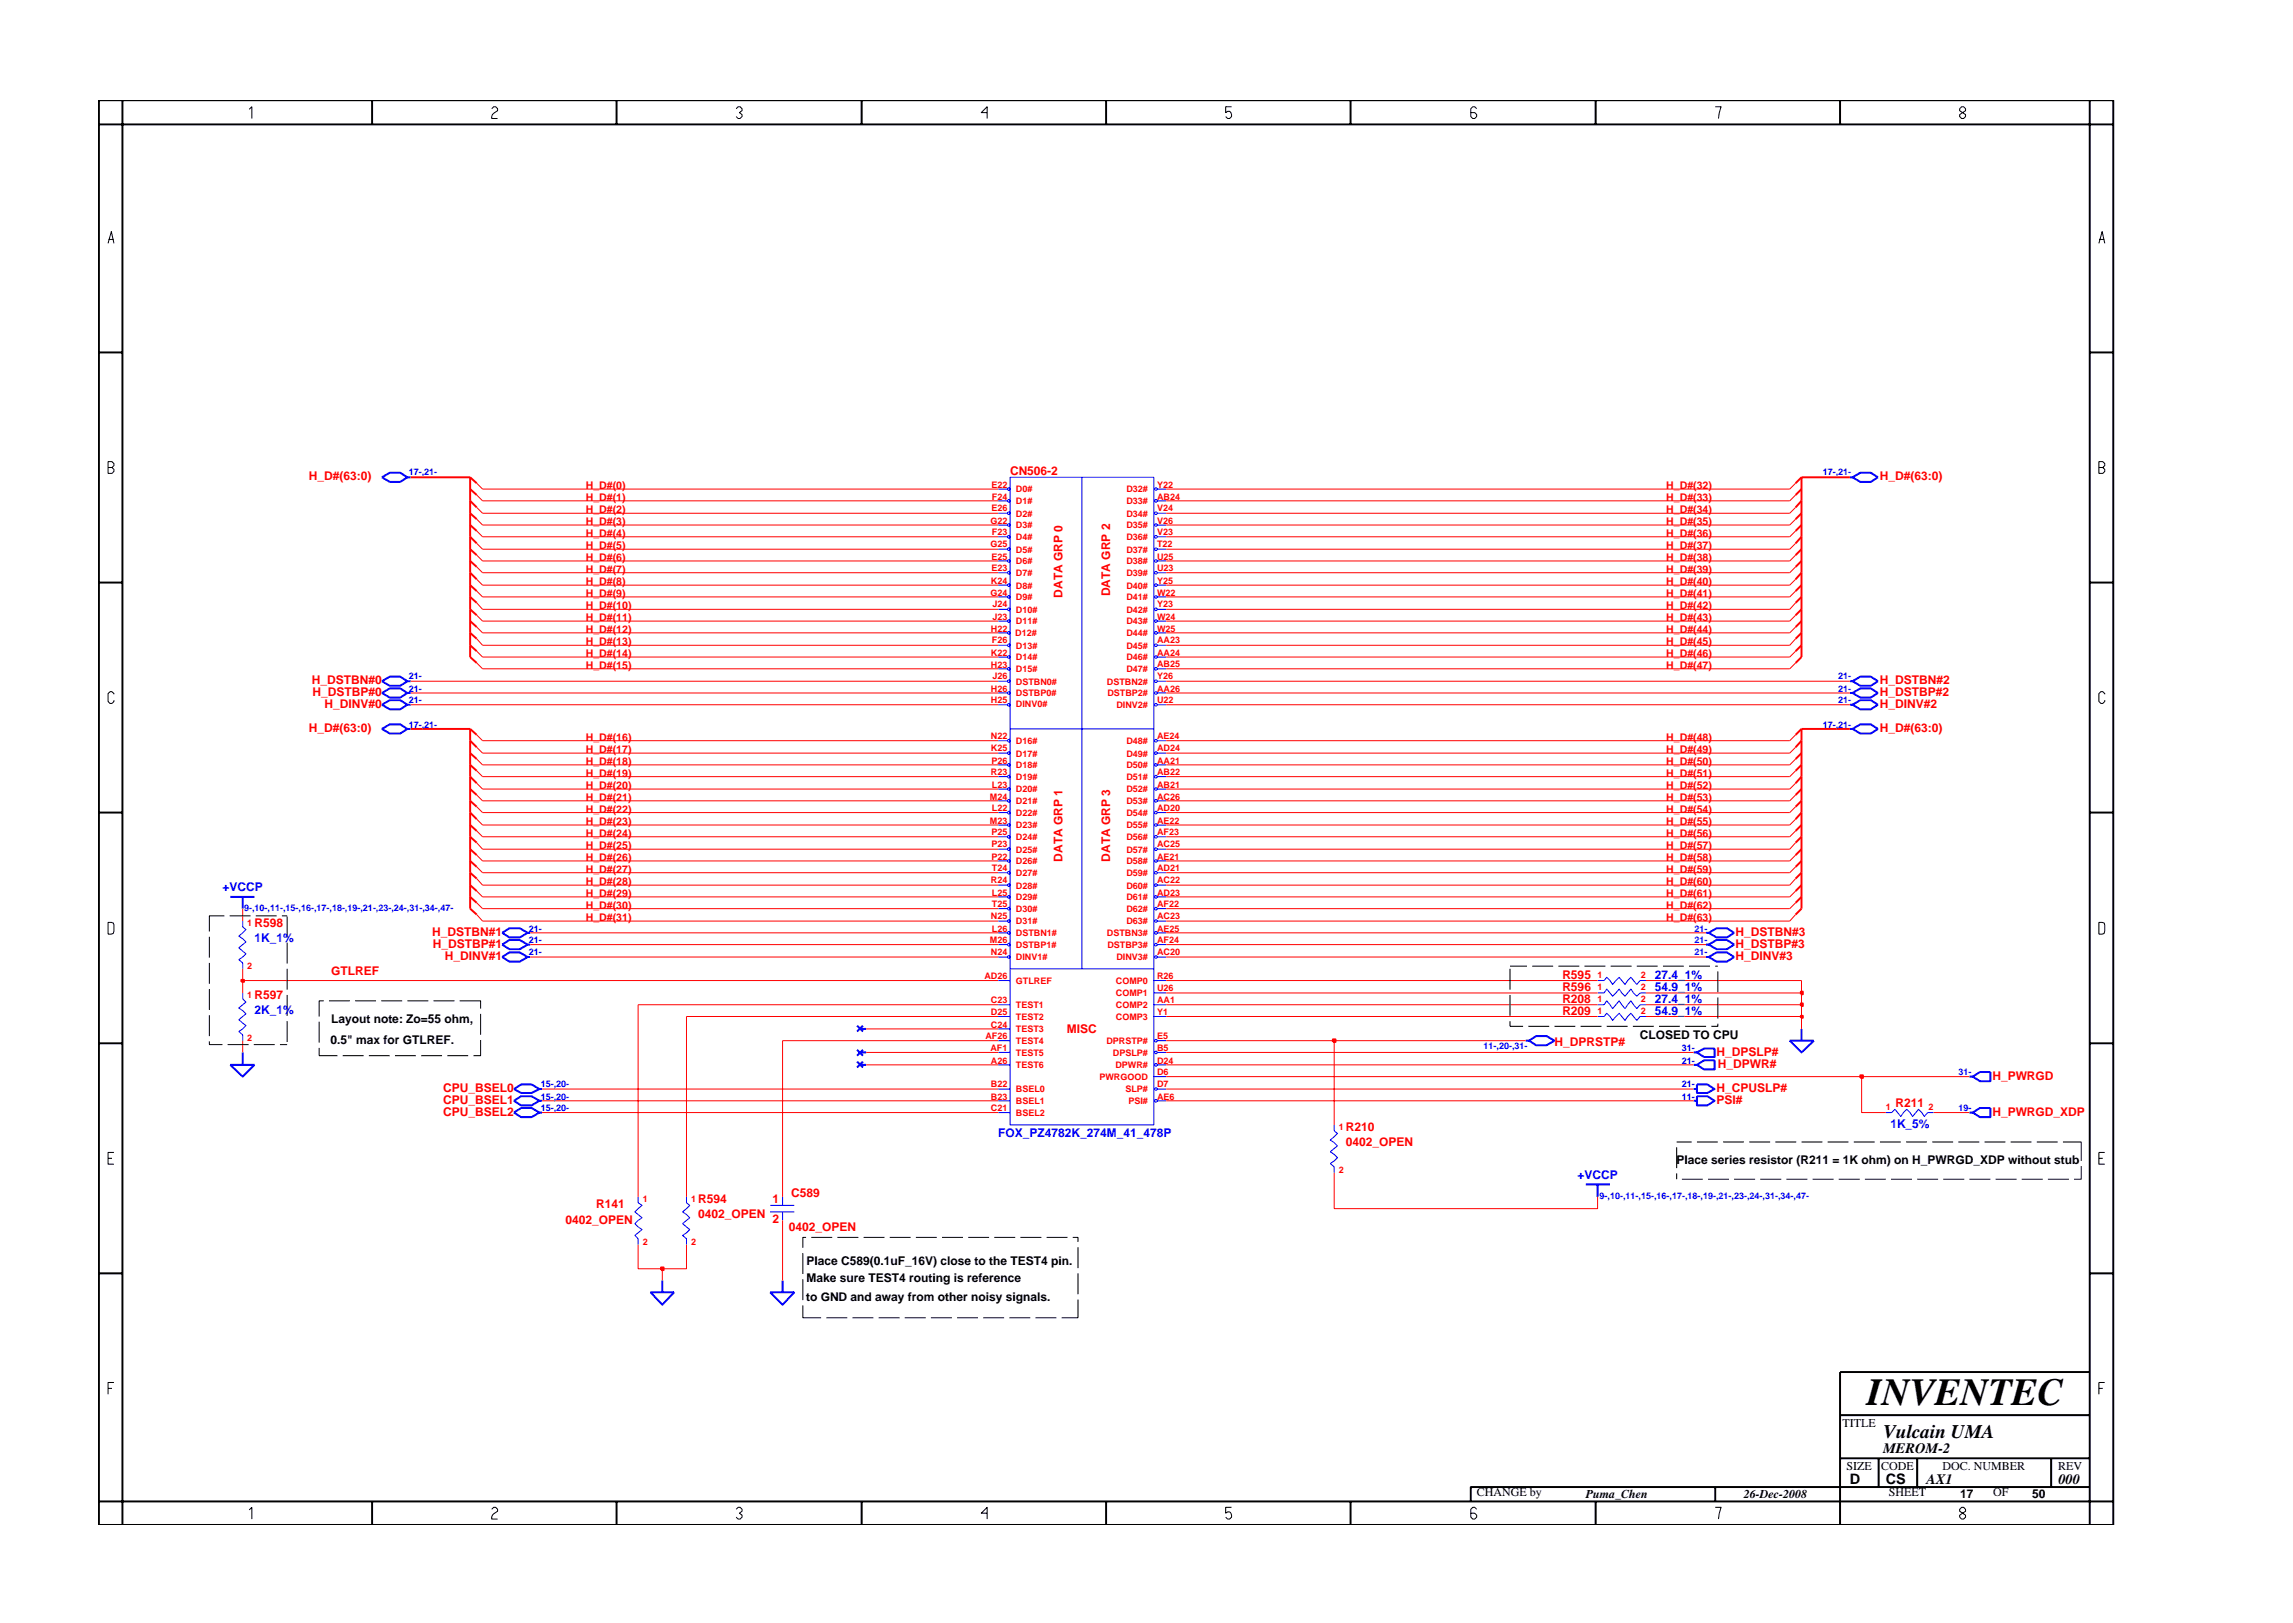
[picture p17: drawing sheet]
<svg xmlns="http://www.w3.org/2000/svg" width="297mm" height="210mm" viewBox="0 0 297 210" stroke-linecap="round" stroke-linejoin="round" font-family="sans-serif">
<defs><g id="words">
<text font-size="5" x="241.8" y="182">INVENTEC</text>
<text font-size="2.5" x="244" y="186.3">Vulcain UMA</text>
<g font-size="1.9">
<text x="244" y="188.2">MEROM-2</text>
<text x="239.6" y="192.2">D</text>
<text x="244.3" y="192.3">CS</text>
<text x="249.5" y="192.2">AX1</text>
<text x="266.6" y="192.2">000</text>
</g>
<g font-size="1.6" fill="#f00">
<text x="40" y="62.2">H_D#(63:0)</text>
<text x="130.8" y="61.6">CN506-2</text>
<text x="243.5" y="62.2">H_D#(63:0)</text>
<text x="137.7" y="77.4" transform="rotate(-90 137.7 77.4)">DATA GRP 0</text>
<text x="143.8" y="77.3" transform="rotate(-90 143.8 77.3)">DATA GRP 2</text>
<text x="40.4" y="88.6">H_DSTBN#0</text>
<text x="243.5" y="88.6">H_DSTBN#2</text>
<text x="40" y="94.8">H_D#(63:0)</text>
<text x="40.5" y="90.2">H_DSTBP#0</text>
<text x="42" y="91.7">H_DINV#0</text>
<text x="243.5" y="90.2">H_DSTBP#2</text>
<text x="243.5" y="91.7">H_DINV#2</text>
<text x="243.5" y="94.8">H_D#(63:0)</text>
<text x="137.7" y="111.6" transform="rotate(-90 137.7 111.6)">DATA GRP 1</text>
<text x="143.8" y="111.6" transform="rotate(-90 143.8 111.6)">DATA GRP 3</text>
<text x="33" y="120.1">R598</text>
<text x="56" y="121.3">H_DSTBN#1</text>
<text x="56.1" y="122.8">H_DSTBP#1</text>
<text x="57.6" y="124.3">H_DINV#1</text>
<text x="224.8" y="122.8">H_DSTBP#3</text>
<text x="224.8" y="121.3">H_DSTBN#3</text>
<text x="224.8" y="124.3">H_DINV#3</text>
<text x="33" y="129.4">R597</text>
<text x="42.9" y="126.3">GTLREF</text>
<text x="202.4" y="131.5">R209</text>
<text x="202.4" y="130">R208</text>
<text x="202.4" y="128.4">R596</text>
<text x="202.4" y="126.9">R595</text>
<text x="138.2" y="133.9">MISC</text>
<text x="201.4" y="135.6">H_DPRSTP#</text>
<text x="222.4" y="136.8">H_DPSLP#</text>
<text x="57.4" y="141.4">CPU_BSEL0</text>
<text x="57.4" y="143">CPU_BSEL1</text>
<text x="222.4" y="143">PSI#</text>
<text x="222.4" y="141.4">H_CPUSLP#</text>
<text x="222.5" y="138.4">H_DPWR#</text>
<text x="245.6" y="143.4">R211</text>
<text x="258.1" y="139.9">H_PWRGD</text>
<text x="57.4" y="144.5">CPU_BSEL2</text>
<text x="174.4" y="148.4">0402_OPEN</text>
<text x="174.4" y="146.5">R210</text>
<text x="258.1" y="144.5">H_PWRGD_XDP</text>
<text x="90.5" y="155.8">R594</text>
<text x="100.1" y="155.8">1</text>
<text x="102.5" y="155">C589</text>
<text x="73.3" y="158.6">0402_OPEN</text>
<text x="77.2" y="156.5">R141</text>
<text x="90.5" y="157.8">0402_OPEN</text>
<text x="100.1" y="158.5">2</text>
<text x="102.2" y="159.5">0402_OPEN</text>
</g>
<g font-size="1.6" fill="#00f">
<text x="28.8" y="115.4">+VCCP</text>
<text x="33" y="122">1K_1%</text>
<text x="33" y="131.3">2K_1%</text>
<text x="214.4" y="130">27.4_1%</text>
<text x="214.4" y="128.4">54.9_1%</text>
<text x="214.4" y="131.5">54.9_1%</text>
<text x="214.4" y="126.9">27.4_1%</text>
<text x="129.3" y="147.3">FOX_PZ4782K_274M_41_478P</text>
<text x="244.9" y="146.1">1K_5%</text>
<text x="204.3" y="152.7">+VCCP</text>
</g>
<g font-size="1.6">
<text x="42.8" y="135.2">0.5&quot; max for GTLREF.</text>
<text x="42.9" y="132.5">Layout note: Zo=55 ohm,</text>
<text x="212.4" y="134.6">CLOSED TO CPU</text>
<text x="217.2" y="150.8">Place series resistor (R211 = 1K ohm) on H_PWRGD_XDP without stub</text>
<text x="104.5" y="163.8">Place C589(0.1uF_16V) close to the TEST4 pin.</text>
<text x="104.5" y="166.1">Make sure TEST4 routing is reference</text>
<text x="104.4" y="168.6">to GND and away from other noisy signals.</text>
<text x="238.7" y="184.8">TITLE</text>
<text x="239.2" y="190.4">SIZE</text>
<text x="243.7" y="190.4">CODE</text>
<text x="251.6" y="190.4">DOC. NUMBER</text>
<text x="266.6" y="190.4">REV</text>
<text x="191.3" y="193.9">CHANGE by</text>
<text x="205.4" y="194.1">Puma_Chen</text>
<text x="225.9" y="194.1">26-Dec-2008</text>
<text x="244.7" y="193.9">SHEET</text>
<text x="253.9" y="194.1">17</text>
<text x="258.2" y="193.9">OF</text>
<text x="263.3" y="194.1">50</text>
</g>
<g font-size="1.4" fill="#f00">
<text x="75.9" y="64.9">H_D#(1)</text>
<text x="75.9" y="63.4">H_D#(0)</text>
<text x="215.8" y="64.9">H_D#(33)</text>
<text x="215.8" y="63.4">H_D#(32)</text>
<text x="75.9" y="68">H_D#(3)</text>
<text x="75.9" y="69.5">H_D#(4)</text>
<text x="75.9" y="71.1">H_D#(5)</text>
<text x="75.9" y="66.5">H_D#(2)</text>
<text x="215.8" y="71.1">H_D#(37)</text>
<text x="215.8" y="69.5">H_D#(36)</text>
<text x="215.8" y="68">H_D#(35)</text>
<text x="215.8" y="66.5">H_D#(34)</text>
<text x="75.9" y="72.7">H_D#(6)</text>
<text x="75.9" y="74.2">H_D#(7)</text>
<text x="75.9" y="75.8">H_D#(8)</text>
<text x="75.9" y="77.3">H_D#(9)</text>
<text x="215.8" y="72.7">H_D#(38)</text>
<text x="215.8" y="77.3">H_D#(41)</text>
<text x="215.8" y="75.8">H_D#(40)</text>
<text x="215.8" y="74.2">H_D#(39)</text>
<text x="75.9" y="78.9">H_D#(10)</text>
<text x="75.9" y="80.5">H_D#(11)</text>
<text x="75.9" y="82">H_D#(12)</text>
<text x="75.9" y="83.6">H_D#(13)</text>
<text x="215.8" y="83.6">H_D#(45)</text>
<text x="215.8" y="82">H_D#(44)</text>
<text x="215.8" y="80.5">H_D#(43)</text>
<text x="215.8" y="78.9">H_D#(42)</text>
<text x="75.9" y="85.1">H_D#(14)</text>
<text x="75.9" y="86.6">H_D#(15)</text>
<text x="215.8" y="86.6">H_D#(47)</text>
<text x="215.8" y="85.1">H_D#(46)</text>
<text x="75.9" y="96">H_D#(16)</text>
<text x="215.8" y="96">H_D#(48)</text>
<text x="75.9" y="97.6">H_D#(17)</text>
<text x="75.9" y="99.1">H_D#(18)</text>
<text x="75.9" y="100.6">H_D#(19)</text>
<text x="215.8" y="100.6">H_D#(51)</text>
<text x="215.8" y="99.1">H_D#(50)</text>
<text x="215.8" y="97.6">H_D#(49)</text>
<text x="75.9" y="103.7">H_D#(21)</text>
<text x="75.9" y="105.3">H_D#(22)</text>
<text x="75.9" y="106.9">H_D#(23)</text>
<text x="75.9" y="102.2">H_D#(20)</text>
<text x="215.8" y="103.7">H_D#(53)</text>
<text x="215.8" y="102.2">H_D#(52)</text>
<text x="215.8" y="106.9">H_D#(55)</text>
<text x="215.8" y="105.3">H_D#(54)</text>
<text x="75.9" y="108.4">H_D#(24)</text>
<text x="75.9" y="110">H_D#(25)</text>
<text x="75.9" y="111.5">H_D#(26)</text>
<text x="75.9" y="113.1">H_D#(27)</text>
<text x="215.8" y="113.1">H_D#(59)</text>
<text x="215.8" y="111.5">H_D#(58)</text>
<text x="215.8" y="110">H_D#(57)</text>
<text x="215.8" y="108.4">H_D#(56)</text>
<text x="75.9" y="116.2">H_D#(29)</text>
<text x="75.9" y="117.7">H_D#(30)</text>
<text x="75.9" y="119.3">H_D#(31)</text>
<text x="75.9" y="114.7">H_D#(28)</text>
<text x="215.8" y="119.3">H_D#(63)</text>
<text x="215.8" y="117.7">H_D#(62)</text>
<text x="215.8" y="116.2">H_D#(61)</text>
<text x="215.8" y="114.7">H_D#(60)</text>
</g>
<g font-size="1.2" fill="#00f">
<text x="52.9" y="61.6">17-,21-</text>
<text x="236.1" y="61.6">17-,21-</text>
<text x="52.9" y="88">21-</text>
<text x="52.9" y="89.6">21-</text>
<text x="238.1" y="89.6">21-</text>
<text x="238.1" y="88">21-</text>
<text x="52.9" y="94.3">17-,21-</text>
<text x="52.9" y="91.1">21-</text>
<text x="236.1" y="94.3">17-,21-</text>
<text x="238.1" y="91.1">21-</text>
<text x="31.6" y="118">9-,10-,11-,15-,16-,17-,18-,19-,21-,23-,24-,31-,34-,47-</text>
<text x="68.5" y="123.7">21-</text>
<text x="68.5" y="120.7">21-</text>
<text x="68.5" y="122.2">21-</text>
<text x="219.5" y="122.2">21-</text>
<text x="219.5" y="120.7">21-</text>
<text x="219.5" y="123.7">21-</text>
<text x="192.2" y="135.9">11-,20-,31-</text>
<text x="217.9" y="136.2">31-</text>
<text x="217.9" y="137.8">21-</text>
<text x="70" y="140.8">15-,20-</text>
<text x="70" y="142.4">15-,20-</text>
<text x="70" y="144">15-,20-</text>
<text x="217.9" y="142.4">11-</text>
<text x="217.9" y="140.8">21-</text>
<text x="253.7" y="144">19-</text>
<text x="253.7" y="139.3">31-</text>
<text x="207.2" y="155.3">9-,10-,11-,15-,16-,17-,18-,19-,21-,23-,24-,31-,34-,47-</text>
</g>
<g font-size="1.2" fill="#f00">
<text x="128.4" y="63.2">E22</text>
<text x="128.5" y="64.7">F24</text>
<text x="131.6" y="63.8">D0#</text>
<text x="131.6" y="65.3">D1#</text>
<text x="145.9" y="63.8">D32#</text>
<text x="145.9" y="65.3">D33#</text>
<text x="149.9" y="63.2">Y22</text>
<text x="149.9" y="64.7">AB24</text>
<text x="128.3" y="67.8">G22</text>
<text x="128.3" y="70.9">G25</text>
<text x="128.4" y="66.2">E26</text>
<text x="128.5" y="69.4">F23</text>
<text x="131.6" y="68.5">D3#</text>
<text x="131.6" y="66.9">D2#</text>
<text x="131.6" y="71.6">D5#</text>
<text x="131.6" y="70">D4#</text>
<text x="145.9" y="66.9">D34#</text>
<text x="145.9" y="68.5">D35#</text>
<text x="145.9" y="70">D36#</text>
<text x="145.9" y="71.6">D37#</text>
<text x="149.9" y="66.2">V24</text>
<text x="149.9" y="67.8">V26</text>
<text x="149.9" y="69.4">V23</text>
<text x="149.9" y="70.9">T22</text>
<text x="128.3" y="77.2">G24</text>
<text x="128.4" y="75.6">K24</text>
<text x="128.4" y="72.5">E25</text>
<text x="128.4" y="74">E23</text>
<text x="131.6" y="73.1">D6#</text>
<text x="131.6" y="74.6">D7#</text>
<text x="131.6" y="76.2">D8#</text>
<text x="131.6" y="77.8">D9#</text>
<text x="145.9" y="73.1">D38#</text>
<text x="145.9" y="74.6">D39#</text>
<text x="145.9" y="76.2">D40#</text>
<text x="145.9" y="77.8">D41#</text>
<text x="149.9" y="72.5">U25</text>
<text x="149.9" y="74">U23</text>
<text x="149.9" y="75.6">Y25</text>
<text x="149.9" y="77.2">W22</text>
<text x="128.4" y="81.8">H22</text>
<text x="128.5" y="83.3">F26</text>
<text x="128.6" y="78.7">J24</text>
<text x="128.6" y="80.3">J23</text>
<text x="131.5" y="82.3">D12#</text>
<text x="131.6" y="79.4">D10#</text>
<text x="131.6" y="80.9">D11#</text>
<text x="145.9" y="79.4">D42#</text>
<text x="145.9" y="80.9">D43#</text>
<text x="145.9" y="82.4">D44#</text>
<text x="149.9" y="78.7">Y23</text>
<text x="149.9" y="80.3">W24</text>
<text x="149.9" y="81.8">W25</text>
<text x="149.9" y="83.3">AA23</text>
<text x="128.4" y="84.9">K22</text>
<text x="128.4" y="86.5">H23</text>
<text x="128.4" y="89.6">H26</text>
<text x="128.6" y="88">J26</text>
<text x="131.6" y="84">D13#</text>
<text x="131.6" y="85.6">D14#</text>
<text x="131.6" y="87.1">D15#</text>
<text x="131.6" y="88.7">DSTBN0#</text>
<text x="143.4" y="88.7">DSTBN2#</text>
<text x="145.9" y="85.6">D46#</text>
<text x="145.9" y="87.1">D47#</text>
<text x="145.9" y="84">D45#</text>
<text x="149.9" y="84.9">AA24</text>
<text x="149.9" y="86.5">AB25</text>
<text x="149.9" y="89.6">AA26</text>
<text x="149.9" y="88">Y26</text>
<text x="128.4" y="95.8">N22</text>
<text x="128.4" y="91.1">H25</text>
<text x="131.6" y="90.2">DSTBP0#</text>
<text x="131.6" y="91.6">DINV0#</text>
<text x="143.5" y="90.2">DSTBP2#</text>
<text x="144.6" y="91.7">DINV2#</text>
<text x="149.9" y="95.8">AE24</text>
<text x="149.9" y="91.1">U22</text>
<text x="128.4" y="97.3">K25</text>
<text x="128.4" y="100.4">R23</text>
<text x="128.4" y="98.9">P26</text>
<text x="131.6" y="96.4">D16#</text>
<text x="131.6" y="98">D17#</text>
<text x="131.6" y="99.5">D18#</text>
<text x="131.6" y="101.1">D19#</text>
<text x="145.9" y="96.4">D48#</text>
<text x="145.9" y="98">D49#</text>
<text x="145.9" y="99.5">D50#</text>
<text x="145.9" y="101.1">D51#</text>
<text x="149.9" y="97.3">AD24</text>
<text x="149.9" y="98.9">AA21</text>
<text x="149.9" y="100.4">AB22</text>
<text x="128.2" y="103.6">M24</text>
<text x="128.2" y="106.7">M23</text>
<text x="128.5" y="102.1">L23</text>
<text x="128.5" y="105.1">L22</text>
<text x="131.6" y="102.7">D20#</text>
<text x="131.6" y="104.2">D21#</text>
<text x="131.6" y="105.7">D22#</text>
<text x="131.6" y="107.3">D23#</text>
<text x="145.9" y="102.7">D52#</text>
<text x="145.9" y="104.2">D53#</text>
<text x="145.9" y="105.7">D54#</text>
<text x="145.9" y="107.3">D55#</text>
<text x="149.9" y="102.1">AB21</text>
<text x="149.9" y="103.6">AC26</text>
<text x="149.9" y="105.1">AD20</text>
<text x="149.9" y="106.7">AE22</text>
<text x="128.4" y="108.2">P25</text>
<text x="128.4" y="109.8">P23</text>
<text x="128.4" y="111.4">P22</text>
<text x="128.5" y="112.9">T24</text>
<text x="131.6" y="108.8">D24#</text>
<text x="131.6" y="110.4">D25#</text>
<text x="131.6" y="112">D26#</text>
<text x="131.6" y="113.5">D27#</text>
<text x="145.9" y="113.5">D59#</text>
<text x="145.9" y="108.8">D56#</text>
<text x="145.9" y="110.4">D57#</text>
<text x="145.9" y="112">D58#</text>
<text x="149.9" y="108.2">AF23</text>
<text x="149.9" y="109.8">AC25</text>
<text x="149.9" y="111.4">AE21</text>
<text x="149.9" y="112.9">AD21</text>
<text x="32" y="119.9">1</text>
<text x="128.4" y="119.1">N25</text>
<text x="128.4" y="114.4">R24</text>
<text x="128.5" y="117.5">T25</text>
<text x="128.5" y="116">L25</text>
<text x="131.6" y="118.2">D30#</text>
<text x="131.6" y="119.8">D31#</text>
<text x="131.6" y="115.1">D28#</text>
<text x="131.6" y="116.6">D29#</text>
<text x="145.9" y="115.1">D60#</text>
<text x="145.9" y="116.6">D61#</text>
<text x="145.9" y="118.2">D62#</text>
<text x="145.9" y="119.8">D63#</text>
<text x="149.9" y="114.4">AC22</text>
<text x="149.9" y="116">AD23</text>
<text x="149.9" y="117.5">AF22</text>
<text x="149.9" y="119.1">AC23</text>
<text x="32" y="125.5">2</text>
<text x="128.2" y="122.2">M26</text>
<text x="128.4" y="123.7">N24</text>
<text x="128.5" y="120.7">L26</text>
<text x="131.6" y="122.8">DSTBP1#</text>
<text x="131.6" y="121.3">DSTBN1#</text>
<text x="131.6" y="124.4">DINV1#</text>
<text x="143.4" y="121.3">DSTBN3#</text>
<text x="143.5" y="122.8">DSTBP3#</text>
<text x="144.6" y="124.4">DINV3#</text>
<text x="149.9" y="122.2">AF24</text>
<text x="149.9" y="123.7">AC20</text>
<text x="149.9" y="120.7">AE25</text>
<text x="32" y="129.3">1</text>
<text x="127.5" y="126.9">AD26</text>
<text x="128.4" y="130">C23</text>
<text x="128.4" y="131.5">D25</text>
<text x="131.6" y="127.5">GTLREF</text>
<text x="131.6" y="130.6">TEST1</text>
<text x="144.6" y="127.5">COMP0</text>
<text x="144.6" y="129.1">COMP1</text>
<text x="144.6" y="130.6">COMP2</text>
<text x="149.9" y="126.9">R26</text>
<text x="149.9" y="128.4">U26</text>
<text x="149.9" y="130">AA1</text>
<text x="149.9" y="131.5">Y1</text>
<text x="207" y="128.2">1</text>
<text x="207" y="131.3">1</text>
<text x="207" y="126.7">1</text>
<text x="207" y="129.8">1</text>
<text x="212.6" y="131.3">2</text>
<text x="212.6" y="126.7">2</text>
<text x="212.6" y="129.8">2</text>
<text x="212.6" y="128.2">2</text>
<text x="32" y="134.8">2</text>
<text x="127.7" y="134.6">AF26</text>
<text x="128.3" y="136.2">AF1</text>
<text x="128.4" y="137.8">A26</text>
<text x="128.4" y="133.1">C24</text>
<text x="131.6" y="132.1">TEST2</text>
<text x="131.6" y="133.7">TEST3</text>
<text x="131.6" y="135.3">TEST4</text>
<text x="131.6" y="136.8">TEST5</text>
<text x="143.3" y="135.3">DPRSTP#</text>
<text x="144.2" y="136.8">DPSLP#</text>
<text x="144.6" y="132.1">COMP3</text>
<text x="149.9" y="134.6">E5</text>
<text x="149.9" y="136.2">B5</text>
<text x="149.9" y="137.8">D24</text>
<text x="128.4" y="140.8">B22</text>
<text x="128.4" y="142.4">B23</text>
<text x="128.4" y="144">C21</text>
<text x="131.6" y="138.4">TEST6</text>
<text x="131.6" y="141.5">BSEL0</text>
<text x="131.6" y="143">BSEL1</text>
<text x="142.4" y="139.9">PWRGOOD</text>
<text x="144.5" y="138.4">DPWR#</text>
<text x="145.8" y="141.5">SLP#</text>
<text x="146.2" y="143">PSI#</text>
<text x="149.9" y="142.4">AE6</text>
<text x="149.9" y="139.3">D6</text>
<text x="149.9" y="140.8">D7</text>
<text x="244.3" y="143.8">1</text>
<text x="249.8" y="143.8">2</text>
<text x="131.6" y="144.6">BSEL2</text>
<text x="173.4" y="146.4">1</text>
<text x="83.3" y="155.7">1</text>
<text x="89.5" y="155.7">1</text>
<text x="173.4" y="151.9">2</text>
<text x="83.3" y="161.2">2</text>
<text x="89.5" y="161.2">2</text>
</g>
</g></defs>
<g fill="none" stroke="#f00" stroke-width=".13">
<path d="M61.8 73.4l.7 .8M61.8 65.7l.7 .8M61.8 70.4l.7 .7M61.8 67.3l.7 .7M61.8 76.6l.7 .7M61.8 79.7l.7 .8M61.8 62.6l.7 .8M61.8 75l.7 .8M61.8 64.1l.7 .8M61.8 68.8l.7 .7M61.8 71.9l.7 .8M61.8 78.1l.7 .8"/>
<path d="M232.6 70.4l-.8 .7M232.6 71.9l-.8 .8M232.6 62.6l-.8 .8M232.6 65.7l-.8 .8M232.6 68.8l-.8 .7M232.6 75l-.8 .8M232.6 67.3l-.8 .7M232.6 79.7l-.8 .8M232.6 73.4l-.8 .8M232.6 64.1l-.8 .8M232.6 78.1l-.8 .8M232.6 76.6l-.8 .7"/>
<path d="M61.8 81.2l.7 .8M61.8 82.7l.7 .9M61.8 98.3l.7 .8M61.8 95.2l.7 .8M61.8 96.8l.7 .8M61.8 99.9l.7 .7M61.8 84.4l.7 .7M61.8 85.9l.7 .7M232.6 81.2l-.8 .8M232.6 98.3l-.8 .8M232.6 82.7l-.8 .9M232.6 99.9l-.8 .7"/>
<path d="M232.6 95.2l-.8 .8M232.6 96.8l-.8 .8M232.6 85.9l-.8 .7M232.6 84.4l-.8 .7M61.8 106.1l.7 .8M61.8 101.5l.7 .7M61.8 110.8l.7 .7M61.8 104.5l.7 .8M61.8 103l.7 .7M61.8 112.3l.7 .8M61.8 118.5l.7 .8M61.8 109.2l.7 .8"/>
<path d="M61.8 107.6l.7 .8M61.8 115.4l.7 .8M61.8 113.8l.7 .9M61.8 117l.7 .7M232.6 112.3l-.8 .8M232.6 117l-.8 .7M232.6 101.5l-.8 .7M232.6 115.4l-.8 .8M232.6 110.8l-.8 .7M232.6 118.5l-.8 .8M232.6 103l-.8 .7M232.6 109.2l-.8 .8"/>
<path d="M232.6 106.1l-.8 .8M232.6 104.5l-.8 .8M232.6 107.6l-.8 .8M232.6 113.8l-.8 .9M101.4 158.1v7.8M82.7 161.2v3.2h3.1v1.5"/>
</g>
<g fill="none" stroke="#f00" stroke-width=".25">
<path d="M60.9 72.7l.9 .7M60.9 64.9l.9 .8M60.9 69.5l.9 .9M60.9 66.5l.9 .8M60.9 75.8l.9 .8M60.9 78.9l.9 .8M60.9 61.8l.9 .8M60.9 74.2l.9 .8M60.9 63.4l.9 .7M60.9 68l.9 .8M60.9 71.1l.9 .8M60.9 77.3l.9 .8"/>
<path d="M233.4 69.5l-.8 .9M233.4 71.1l-.8 .8M233.4 61.8l-.8 .8M233.4 64.9l-.8 .8M233.4 68l-.8 .8M233.4 74.2l-.8 .8M233.4 66.5l-.8 .8M233.4 78.9l-.8 .8M233.4 72.7l-.8 .7M233.4 63.4l-.8 .7M233.4 77.3l-.8 .8M233.4 75.8l-.8 .8"/>
<path d="M60.9 80.5l.9 .7M60.9 82l.9 .7M60.9 97.6l.9 .7M60.9 94.4l.9 .8M60.9 96l.9 .8M60.9 99.1l.9 .8M60.9 83.6l.9 .8M60.9 85.1l.9 .8M233.4 80.5l-.8 .7M233.4 97.6l-.8 .7M233.4 82l-.8 .7M233.4 99.1l-.8 .8"/>
<path d="M233.4 94.4l-.8 .8M233.4 96l-.8 .8M233.4 85.1l-.8 .8M233.4 83.6l-.8 .8M60.9 105.3l.9 .8M60.9 100.6l.9 .9M60.9 110l.9 .8M60.9 103.7l.9 .8M60.9 102.2l.9 .8M60.9 111.5l.9 .8M60.9 117.7l.9 .8M60.9 108.4l.9 .8"/>
<path d="M60.9 106.9l.9 .7M60.9 114.7l.9 .7M60.9 113.1l.9 .7M60.9 116.2l.9 .8M233.4 111.5l-.8 .8M233.4 116.2l-.8 .8M233.4 100.6l-.8 .9M233.4 114.7l-.8 .7M233.4 110l-.8 .8M233.4 117.7l-.8 .8M233.4 102.2l-.8 .8M233.4 108.4l-.8 .8"/>
<path d="M233.4 105.3l-.8 .8M233.4 103.7l-.8 .8M233.4 106.9l-.8 .7M233.4 113.1l-.8 .7"/>
</g>
<g fill="none" stroke="#00f" stroke-width=".25">
<path d="M49.5 61.8l1-.6h1.3l1 .6-1 .6h-1.3zM52.8 61.8h.4M239.6 61.8h.4M240 61.8l1-.6h1.3l1 .6-1 .6h-1.3zM49.5 91.3l1-.6h1.3l1 .6-1 .6h-1.3zM49.5 88.3l1-.6h1.3l1 .6-1 .5h-1.3zM49.5 94.4l1-.6h1.3l1 .6-1 .6h-1.3zM49.5 89.8l1-.6h1.3l1 .6-1 .6h-1.3zM52.8 91.3h.4M52.8 88.3h.4M52.8 94.4h.4M52.8 89.8h.4"/>
<path d="M239.6 91.3h.4M239.6 88.3h.4M239.6 94.4h.4M239.6 89.8h.4M240 94.4l1-.6h1.3l1 .6-1 .6h-1.3zM240 88.3l1-.6h1.3l1 .6-1 .5h-1.3zM240 89.8l1-.6h1.3l1 .6-1 .6h-1.3zM240 91.3l1-.6h1.3l1 .6-1 .6h-1.3zM29.8 116.2h3.2M31.4 116.2v1.5M29.8 138h3.2l-1.6 1.5zM31.4 136.3v1.7"/>
<path d="M65.1 124l.9-.6h1.3l1.1 .6-1.1 .6h-1.3zM65.1 122.4l.9-.6h1.3l1.1 .6-1.1 .6h-1.3zM65.1 120.8l.9-.5h1.3l1.1 .5-1.1 .6h-1.3zM68.4 124h.3M68.4 120.8h.3M68.4 122.4h.3M111 137.5l.8 .8M111 136l.8 .8M111 132.9l.8 .7M111.4 138h.8M111.4 136.3h.8M111.4 133.3h.8"/>
<path d="M111.8 137.5l-.8 .8M111.8 136l-.8 .8M111.8 132.9l-.8 .7M197.6 134.8h.5M198.1 134.8l.9-.6h1.3l1.1 .6-1.1 .6h-1.3zM219.4 138h.4M219.4 136.3h.4M219.8 138l1-.6h1.3v1.1h-1.3zM219.8 136.3l1-.5h1.3v1.1h-1.3zM221 124h.3M221 120.8h.3M221 122.4h.3"/>
<path d="M221.3 120.8l1.1-.5h1.3l.9 .5-.9 .6h-1.3zM221.3 124l1.1-.6h1.3l.9 .6-.9 .6h-1.3zM221.3 122.4l1.1-.6h1.3l.9 .6-.9 .6h-1.3zM231.8 134.8h3.2l-1.6 1.5zM233.4 133.3v1.5M255.1 139.5h.5M255.6 139.5l.9-.6h1.3v1.2h-1.3zM66.6 141.1l.9-.6h1.4l1 .6-1 .5h-1.4zM66.6 144.1l.9-.6h1.4l1 .6-1 .6h-1.4zM66.6 142.6l.9-.6h1.4l1 .6-1 .6h-1.4zM69.9 144.1h.3M69.9 142.6h.3"/>
<path d="M69.9 141.1h.3M205.4 153.4h3.2M207 153.4v1.7M219.4 142.6h.4M219.4 141.1h.4M219.8 142h1.4l.9 .6-.9 .6h-1.4zM219.8 140.5h1.4l.9 .6-.9 .5h-1.4zM255.1 144.1h.5M255.6 144.1l.9-.6h1.3v1.2h-1.3zM84.3 167.4h3l-1.5 1.6zM85.8 165.9v1.5M99.8 167.4h3.1l-1.5 1.6z"/>
<path d="M101.4 165.9v1.5"/>
</g>
<g fill="none" stroke="#00f" stroke-width=".13">
<path d="M129.3 63.4h1.2M129.3 64.9h1.2M129.3 66.5h1.2M129.3 68h1.2M129.3 69.5h1.2M129.3 71.1h1.2M129.3 72.7h1.2M129.3 74.2h1.2M129.3 75.8h1.2M129.3 77.3h1.2M129.3 78.9h1.2M130.8 61.8h18.7v83.9h-18.7z"/>
<path d="M140.2 61.8v63.7M149.9 63.4h1.2M149.9 64.9h1.2M149.9 66.5h1.2M149.9 68h1.2M149.9 69.5h1.2M149.9 71.1h1.2M149.9 72.7h1.2M149.9 74.2h1.2M149.9 75.8h1.2M149.9 77.3h1.2M149.9 78.9h1.2"/>
<path d="M129.3 80.5h1.2M129.3 82h1.2M129.3 83.6h1.2M129.3 85.1h1.2M129.3 86.6h1.2M129.3 88.3h1.2M129.3 89.8h1.2M129.3 91.3h1.2M129.3 96h1.2M129.3 97.6h1.2M129.3 99.1h1.2M130.8 94.4h18.7"/>
<path d="M149.9 80.5h1.2M149.9 82h1.2M149.9 83.6h1.2M149.9 85.1h1.2M149.9 86.6h1.2M149.9 88.3h1.2M149.9 89.8h1.2M149.9 91.3h1.2M149.9 96h1.2M149.9 97.6h1.2M149.9 99.1h1.2M31.4 119.3v.8l.5 .3-1 .9 1 .7-1 .8 1 .8-1 .7 .5 .4v.8"/>
<path d="M129.3 100.6h1.2M129.3 102.2h1.2M129.3 103.7h1.2M129.3 105.3h1.2M129.3 106.9h1.2M129.3 108.4h1.2M129.3 110h1.2M129.3 111.5h1.2M129.3 113.1h1.2M129.3 114.7h1.2M129.3 116.2h1.2M129.3 117.7h1.2"/>
<path d="M129.3 119.3h1.2M149.9 100.6h1.2M149.9 102.2h1.2M149.9 103.7h1.2M149.9 105.3h1.2M149.9 106.9h1.2M149.9 108.4h1.2M149.9 110h1.2M149.9 111.5h1.2M149.9 113.1h1.2M149.9 114.7h1.2M149.9 116.2h1.2"/>
<path d="M149.9 117.7h1.2M149.9 119.3h1.2M31.4 128.6v.8l.5 .4-1 .8 1 .7-1 .8 1 .8-1 .7 .5 .5v.7M129.3 120.8h1.2M129.3 122.4h1.2M129.3 124h1.2M129.3 127h1.5M129.3 130.2h1.5M129.3 131.7h1.5M129.3 134.8h1.5M129.3 136.3h1.5M129.3 138h1.5"/>
<path d="M129.3 133.3h1.5M130.8 125.5h18.7M149.5 127h1.6M149.5 130.2h1.6M149.5 131.7h1.6M149.5 128.6h1.6M149.5 139.5h1.6M149.9 120.8h1.2M149.9 122.4h1.2M149.9 124h1.2M149.9 134.8h1.2M149.9 136.3h1.2"/>
<path d="M149.9 138h1.2M207 128.6h.8l.3-.5 .8 1 .8-1 .8 1 .8-1 .7 1 .5-.5h.7M207 127h.8l.3-.4 .8 .9 .8-.9 .8 .9 .8-.9 .7 .9 .5-.5h.7M207 131.7h.8l.3-.4 .8 .9 .8-.9 .8 .9 .8-.9 .7 .9 .5-.5h.7M207 130.2h.8l.3-.5 .8 1 .8-1 .8 1 .8-1 .7 1 .5-.5h.7M82.7 155.1v.7l.5 .4-1 .8 1 .8-1 .7 1 .8-1 .7 .5 .5v.7M88.9 155.1v.7l.5 .4-1 .8 1 .8-1 .7 1 .8-1 .7 .5 .5v.7M99.8 156.2h3.1M99.8 157h3.1M101.4 155.1v1.1M101.4 157v1.1M129.3 141.1h1.5"/>
<path d="M129.3 142.6h1.5M129.3 144.1h1.5M149.9 141.1h1.2M149.9 142.6h1.2M172.8 145.7v.8l.5 .3-1 .9 1 .7-1 .8 1 .8-1 .7 .5 .5v.7M244.3 144.1h.8l.4-.4 .7 .9 .8-.9 .8 .9 .7-.9 .8 .9 .4-.5h.8"/>
<circle cx="130.7" cy="71.1" r=".17"/>
<circle cx="130.7" cy="68" r=".17"/>
<circle cx="130.7" cy="69.5" r=".17"/>
<circle cx="130.7" cy="63.4" r=".17"/>
<circle cx="130.7" cy="74.2" r=".17"/>
<circle cx="130.7" cy="66.5" r=".17"/>
<circle cx="130.7" cy="78.9" r=".17"/>
<circle cx="130.7" cy="77.3" r=".17"/>
<circle cx="130.7" cy="64.9" r=".17"/>
<circle cx="130.7" cy="75.8" r=".17"/>
<circle cx="130.7" cy="72.7" r=".17"/>
<circle cx="149.7" cy="69.5" r=".17"/>
<circle cx="149.7" cy="68" r=".17"/>
<circle cx="149.7" cy="71.1" r=".17"/>
<circle cx="149.7" cy="78.9" r=".17"/>
<circle cx="149.7" cy="64.9" r=".17"/>
<circle cx="149.7" cy="63.4" r=".17"/>
<circle cx="149.7" cy="74.2" r=".17"/>
<circle cx="149.7" cy="75.8" r=".17"/>
<circle cx="149.7" cy="77.3" r=".17"/>
<circle cx="149.7" cy="66.5" r=".17"/>
<circle cx="149.7" cy="72.7" r=".17"/>
<circle cx="130.7" cy="82" r=".17"/>
<circle cx="130.7" cy="91.3" r=".17"/>
<circle cx="130.7" cy="83.6" r=".17"/>
<circle cx="130.7" cy="80.5" r=".17"/>
<circle cx="130.7" cy="86.6" r=".17"/>
<circle cx="130.7" cy="89.8" r=".17"/>
<circle cx="130.7" cy="99.1" r=".17"/>
<circle cx="130.7" cy="88.3" r=".17"/>
<circle cx="130.7" cy="85.1" r=".17"/>
<circle cx="130.7" cy="97.6" r=".17"/>
<circle cx="130.7" cy="96" r=".17"/>
<circle cx="149.7" cy="80.5" r=".17"/>
<circle cx="149.7" cy="82" r=".17"/>
<circle cx="149.7" cy="83.6" r=".17"/>
<circle cx="149.7" cy="91.3" r=".17"/>
<circle cx="149.7" cy="89.8" r=".17"/>
<circle cx="149.7" cy="99.1" r=".17"/>
<circle cx="149.7" cy="86.6" r=".17"/>
<circle cx="149.7" cy="88.3" r=".17"/>
<circle cx="149.7" cy="85.1" r=".17"/>
<circle cx="149.7" cy="97.6" r=".17"/>
<circle cx="149.7" cy="96" r=".17"/>
<circle cx="130.7" cy="105.3" r=".17"/>
<circle cx="130.7" cy="106.9" r=".17"/>
<circle cx="130.7" cy="116.2" r=".17"/>
<circle cx="130.7" cy="103.7" r=".17"/>
<circle cx="130.7" cy="119.3" r=".17"/>
<circle cx="130.7" cy="117.7" r=".17"/>
<circle cx="130.7" cy="100.6" r=".17"/>
<circle cx="130.7" cy="113.1" r=".17"/>
<circle cx="130.7" cy="114.7" r=".17"/>
<circle cx="130.7" cy="102.2" r=".17"/>
<circle cx="130.7" cy="111.5" r=".17"/>
<circle cx="130.7" cy="108.4" r=".17"/>
<circle cx="130.7" cy="110" r=".17"/>
<circle cx="149.7" cy="105.3" r=".17"/>
<circle cx="149.7" cy="119.3" r=".17"/>
<circle cx="149.7" cy="103.7" r=".17"/>
<circle cx="149.7" cy="116.2" r=".17"/>
<circle cx="149.7" cy="106.9" r=".17"/>
<circle cx="149.7" cy="117.7" r=".17"/>
<circle cx="149.7" cy="100.6" r=".17"/>
<circle cx="149.7" cy="113.1" r=".17"/>
<circle cx="149.7" cy="102.2" r=".17"/>
<circle cx="149.7" cy="114.7" r=".17"/>
<circle cx="149.7" cy="111.5" r=".17"/>
<circle cx="149.7" cy="108.4" r=".17"/>
<circle cx="149.7" cy="110" r=".17"/>
<circle cx="130.7" cy="120.8" r=".17"/>
<circle cx="130.7" cy="124" r=".17"/>
<circle cx="130.7" cy="122.4" r=".17"/>
<circle cx="149.7" cy="120.8" r=".17"/>
<circle cx="149.7" cy="124" r=".17"/>
<circle cx="149.7" cy="138" r=".17"/>
<circle cx="149.7" cy="136.3" r=".17"/>
<circle cx="149.7" cy="122.4" r=".17"/>
<circle cx="149.7" cy="134.8" r=".17"/>
<circle cx="149.7" cy="141.1" r=".17"/>
<circle cx="149.7" cy="142.6" r=".17"/>
</g>
<path d="M85.6 164.2h.4v.3h-.4z" fill="#8e2323"/>
<path d="M85.6 164.2h.4v.3h-.4z" fill="none" stroke="#f00" stroke-width=".25"/>
<g fill="none" stroke="#f00" stroke-width=".13">
<path d="M82.7 130.2v24.9M88.9 131.7v23.4M101.4 134.8v20.3M151.1 139.5h90.1v4.6h3.1M172.8 134.8v10.9M70.2 144.1h59.1M70.2 142.6h59.1M70.2 141.1h59.1M151.1 142.6h68.3M151.1 141.1h68.3M172.8 151.9v4.7h34.2v-1.5M250.5 144.1h4.6"/>
<path d="M88.9 161.2v3.2h-3.1"/>
</g>
<path d="M241 139.3h.3v.3h-.3z" fill="#8e2323"/>
<path d="M241 139.3h.3v.3h-.3z" fill="none" stroke="#f00" stroke-width=".25"/>
<path d="M31.4 134.8v1.5M101.4 134.8h27.9M112.2 138h17.1M112.2 136.3h17.1M151.1 138h68.3M151.1 136.3h68.3M151.1 134.8h21.7M241.2 139.5h13.9" fill="none" stroke="#f00" stroke-width=".13"/>
<path d="M172.7 134.6h.3v.4h-.3z" fill="#8e2323"/>
<path d="M172.7 134.6h.3v.4h-.3z" fill="none" stroke="#f00" stroke-width=".25"/>
<path d="M88.9 131.7h40.4M112.2 133.3h17.1M151.1 131.7h55.9M172.8 134.8h24.8M213.2 131.7h20.2v1.6" fill="none" stroke="#f00" stroke-width=".13"/>
<path d="M233.3 131.6h.2v.3h-.2z" fill="#8e2323"/>
<path d="M233.3 131.6h.2v.3h-.2z" fill="none" stroke="#f00" stroke-width=".25"/>
<path d="M82.7 130.2h46.6M151.1 130.2h55.9M213.2 130.2h20.2v1.5" fill="none" stroke="#f00" stroke-width=".13"/>
<path d="M233.3 130h.2v.3h-.2z" fill="#8e2323"/>
<path d="M233.3 130h.2v.3h-.2z" fill="none" stroke="#f00" stroke-width=".25"/>
<path d="M31.4 127v1.6M151.1 128.6h55.9M213.2 128.6h20.2v1.6" fill="none" stroke="#f00" stroke-width=".13"/>
<path d="M233.3 128.5h.2v.3h-.2z" fill="#8e2323"/>
<path d="M233.3 128.5h.2v.3h-.2z" fill="none" stroke="#f00" stroke-width=".25"/>
<path d="M233.4 127v1.6" fill="none" stroke="#f00" stroke-width=".13"/>
<path d="M31.3 126.9h.3v.3h-.3z" fill="#8e2323"/>
<path d="M53.2 61.8h7.7v23.3M239.6 61.8h-6.2v23.3M53.2 94.4h7.7v23.3M239.6 94.4h-6.2v23.3M31.3 126.9h.3v.3h-.3z" fill="none" stroke="#f00" stroke-width=".25"/>
<g fill="none" stroke="#f00" stroke-width=".13">
<path d="M62.5 78.9h66.8M62.5 77.3h66.8M62.5 75.8h66.8M62.5 74.2h66.8M62.5 72.7h66.8M62.5 71.1h66.8M62.5 69.5h66.8M62.5 68h66.8M62.5 66.5h66.8M62.5 64.9h66.8M62.5 63.4h66.8M151.1 78.9h80.7"/>
<path d="M151.1 77.3h80.7M151.1 75.8h80.7M151.1 74.2h80.7M151.1 72.7h80.7M151.1 71.1h80.7M151.1 69.5h80.7M151.1 68h80.7M151.1 66.5h80.7M151.1 64.9h80.7M151.1 63.4h80.7M53.2 91.3h76.1M53.2 89.8h76.1"/>
<path d="M53.2 88.3h76.1M62.5 99.1h66.8M62.5 97.6h66.8M62.5 96h66.8M62.5 86.6h66.8M62.5 85.1h66.8M62.5 83.6h66.8M62.5 82h66.8M62.5 80.5h66.8M151.1 99.1h80.7M151.1 97.6h80.7M151.1 96h80.7"/>
<path d="M151.1 91.3h88.5M151.1 89.8h88.5M151.1 88.3h88.5M151.1 86.6h80.7M151.1 85.1h80.7M151.1 83.6h80.7M151.1 82h80.7M151.1 80.5h80.7M31.4 117.7v1.6M62.5 119.3h66.8M62.5 117.7h66.8M62.5 116.2h66.8"/>
<path d="M62.5 114.7h66.8M62.5 113.1h66.8M62.5 111.5h66.8M62.5 110h66.8M62.5 108.4h66.8M62.5 106.9h66.8M62.5 105.3h66.8M62.5 103.7h66.8M62.5 102.2h66.8M62.5 100.6h66.8M151.1 119.3h80.7M151.1 117.7h80.7"/>
<path d="M151.1 116.2h80.7M151.1 114.7h80.7M151.1 113.1h80.7M151.1 111.5h80.7M151.1 110h80.7M151.1 108.4h80.7M151.1 106.9h80.7M151.1 105.3h80.7M151.1 103.7h80.7M151.1 102.2h80.7M151.1 100.6h80.7M31.4 125.5v1.5h97.9"/>
<path d="M68.7 124h60.6M68.7 122.4h60.6M68.7 120.8h60.6M151.1 127h55.9M151.1 124h69.9M151.1 122.4h69.9M151.1 120.8h69.9M213.2 127h20.2"/>
</g>
<g fill="none" stroke="#000" stroke-width=".25">
<path d="M12.8 13h261v184.6h-261zM12.8 16.1h261M15.9 13v184.6M48.2 13v3.1M79.9 13v3.1M111.6 13v3.1M143.3 13v3.1M174.9 13v3.1M206.7 13v3.1M238.4 13v3.1M270.7 13v184.6M12.8 45.7h3.1"/>
<path d="M270.7 45.7h3.1M12.8 75.5h3.1M270.7 75.5h3.1M12.8 105.3h3.1M270.7 105.3h3.1M12.8 135.2h3.1M270.7 135.2h3.1M12.8 165h3.1M270.7 165h3.1M270.7 177.7h-32.3v19.9M12.8 194.5h261M48.2 194.5v3.1"/>
<path d="M79.9 194.5v3.1M111.6 194.5v3.1M143.3 194.5v3.1M174.9 194.5v3.1M206.7 194.5v3.1M222.2 192.6v1.9M238.4 183.3h32.3M238.4 188.9h32.3M243.4 188.9v3.7M248.4 188.9v3.7M265.7 188.9v3.7M270.7 192.6h-80.2v1.9"/>
</g>
<g fill="none" stroke="#000" stroke-width=".13">
<path d="M32.3 14.2l.3-.4v1.6M63.7 14.1l.3-.3h.2l.3 .3v.2l-.5 .4-.3 .4v.3h.8M95.4 14.1l.2-.3h.3l.2 .3v.2l-.3 .3 .3 .2v.3l-.2 .3h-.3l-.2-.3M127.9 14.6h-.8l.8-.8v1.6M159.5 13.8h-.7v.8l.2-.2a.5 .5 0 0 1 .5 .7l-.2 .3h-.3l-.2-.3M191.3 14.1l-.3-.3h-.2l-.3 .3v1l.3 .3h.2l.3-.3v-.3l-.3-.2h-.5M222.2 13.8h.8l-.4 1.6M253.9 14.1l.2-.3h.3l.2 .3v.2l-.7 .5v.3l.2 .3h.3l.2-.3v-.3l-.7-.5zM14 31.5l.4-1.5 .4 1.5M14.1 31h.6M271.9 31.5l.4-1.5 .4 1.5M272 31h.6"/>
<path d="M14 59.8h.5l.3 .3v.2l-.3 .3 .3 .2v.3l-.3 .2h-.5zM14 60.6h.5M271.9 60.6h.5l.3-.3v-.2l-.3-.3h-.5v1.5h.5l.3-.2v-.3l-.3-.2M14.8 89.9l-.3-.3h-.2l-.3 .3v1l.3 .2h.2l.3-.2v-.2M272.7 89.9l-.3-.3h-.3l-.2 .3v1l.2 .2h.3l.3-.2v-.2M14 119.5l.7 .1 .1 .2-.1 1.1-.7 .1zM29.1 118.6h-2v2.1M29.7 118.6h2.8M33.1 118.6h2.7M36.5 118.6h.7M37.2 118.7v2.7M271.9 119.5l.7 .1 .1 .2-.1 1.1-.7 .1z"/>
<path d="M27.1 134.9v.4h1.7M27.1 121.4v2.7M27.1 124.7v2.8M27.1 128.1v2.7M27.1 131.5v2.7M29.5 135.3h2.7M32.9 135.3h2.7M36.3 135.3h.9M37.2 122.1v2.7M37.2 125.5v2.7M37.2 128.9v2.7M37.2 132.3v2.7"/>
<path d="M41.3 135.7v1.1h2.4M41.3 132.4v2.7M41.9 129.7h-.6v2M42.6 129.7h2.7M44.4 136.8h2.7M46 129.7h2.7M47.8 136.8h2.7M49.4 129.7h2.7M51.2 136.8h2.7M52.8 129.7h2.7M54.6 136.8h2.7M56.2 129.7h2.7"/>
<path d="M57.9 136.8h2.7M59.5 129.7h2.8v1M62.3 134.7v2.1h-1M62.3 131.3v2.8M195.6 132.3v.7h1.7M195.6 125.2h2.2M195.6 125.5v2.7M195.6 128.9v2.7M198 133h2.7M198.5 125.2h2.7M201.4 133h2.7M201.9 125.2h2.7"/>
<path d="M204.8 133h2.7M205.3 125.2h2.7M208.1 133h2.7M208.6 125.2h2.8M211.5 133h2.7M212 125.2h2.7M214.9 133h2.7M215.4 125.2h2.7M218.3 133h2.7M218.8 125.2h2.7M222.2 125.2h.3M222.5 132.6v.4h-.8"/>
<path d="M222.5 125.8v2.8M222.5 129.2v2.7M14 150.1h.5M14.8 149.3h-.8v1.5h.8M217.2 147.9h1.9M217.2 148.6v2.7M217.2 152v.8M217.9 152.8h2.7M219.8 147.9h2.7M221.3 152.8h2.7M223.2 147.9h2.7M224.6 152.8h2.8"/>
<path d="M226.6 147.9h2.7M228 152.8h2.7M230 147.9h2.7M231.4 152.8h2.7M233.4 147.9h2.7M234.8 152.8h2.7M236.8 147.9h2.7M238.2 152.8h2.7M240.1 147.9h2.8M241.6 152.8h2.7M243.5 147.9h2.7M245 152.8h2.7"/>
<path d="M246.9 147.9h2.7M248.4 152.8h2.7M250.3 147.9h2.7M251.7 152.8h2.8M253.7 147.9h2.7M255.1 152.8h2.7M257.1 147.9h2.7M258.5 152.8h2.7M260.5 147.9h2.7M261.9 152.8h2.7M263.8 147.9h2.8M265.3 152.8h2.7"/>
<path d="M267.2 147.9h2.4v2.5M269.6 151.1v1.7h-.9M271.9 150.1h.5M272.7 149.3h-.8v1.5h.8M14 179.9h.5M14.8 179.1h-.8v1.5M104 169.1v1.6h2.4M104 162.3v2.7M104 165.7v2.7M104.4 160.3h-.4v1.4M105.1 160.3h2.7M107 170.7h2.8"/>
<path d="M108.5 160.3h2.7M110.4 170.7h2.7M111.9 160.3h2.7M113.8 170.7h2.7M115.3 160.3h2.7M117.2 170.7h2.7M118.6 160.3h2.8M120.6 170.7h2.7M122 160.3h2.7M124 170.7h2.7M125.4 160.3h2.7M127.4 170.7h2.7"/>
<path d="M128.8 160.3h2.7M130.8 170.7h2.7M132.2 160.3h2.7M134.1 170.7h2.7M135.6 160.3h2.7M139 160.3h.6v.6M139.6 168.3v2.4h-2.1M139.6 161.6v2.7M139.6 165v2.7M271.9 179.9h.5M272.7 179.1h-.8v1.5M32.3 195.6l.3-.3v1.5"/>
<path d="M63.7 195.5l.3-.2h.2l.3 .2v.3l-.7 .5-.1 .2v.3h.8M95.4 195.5l.2-.2h.3l.2 .2v.3l-.3 .2 .3 .3v.2l-.2 .3h-.3l-.2-.3M127.9 196h-.8l.8-.7v1.5M159.5 195.3h-.7v.7l.2-.1a.5 .5 0 0 1 .5 .6l-.2 .3h-.3l-.2-.3M191.3 195.5l-.3-.2h-.2l-.3 .2v1l.3 .3h.2l.3-.3v-.2l-.3-.3h-.5M222.2 195.3h.8l-.4 1.5M254.1 195.3l-.2 .2v.3l.7 .5v.2l-.2 .3h-.3l-.2-.3v-.2l.7-.5v-.3l-.2-.2z"/>
</g>
<use href="#words"/>
</svg>
